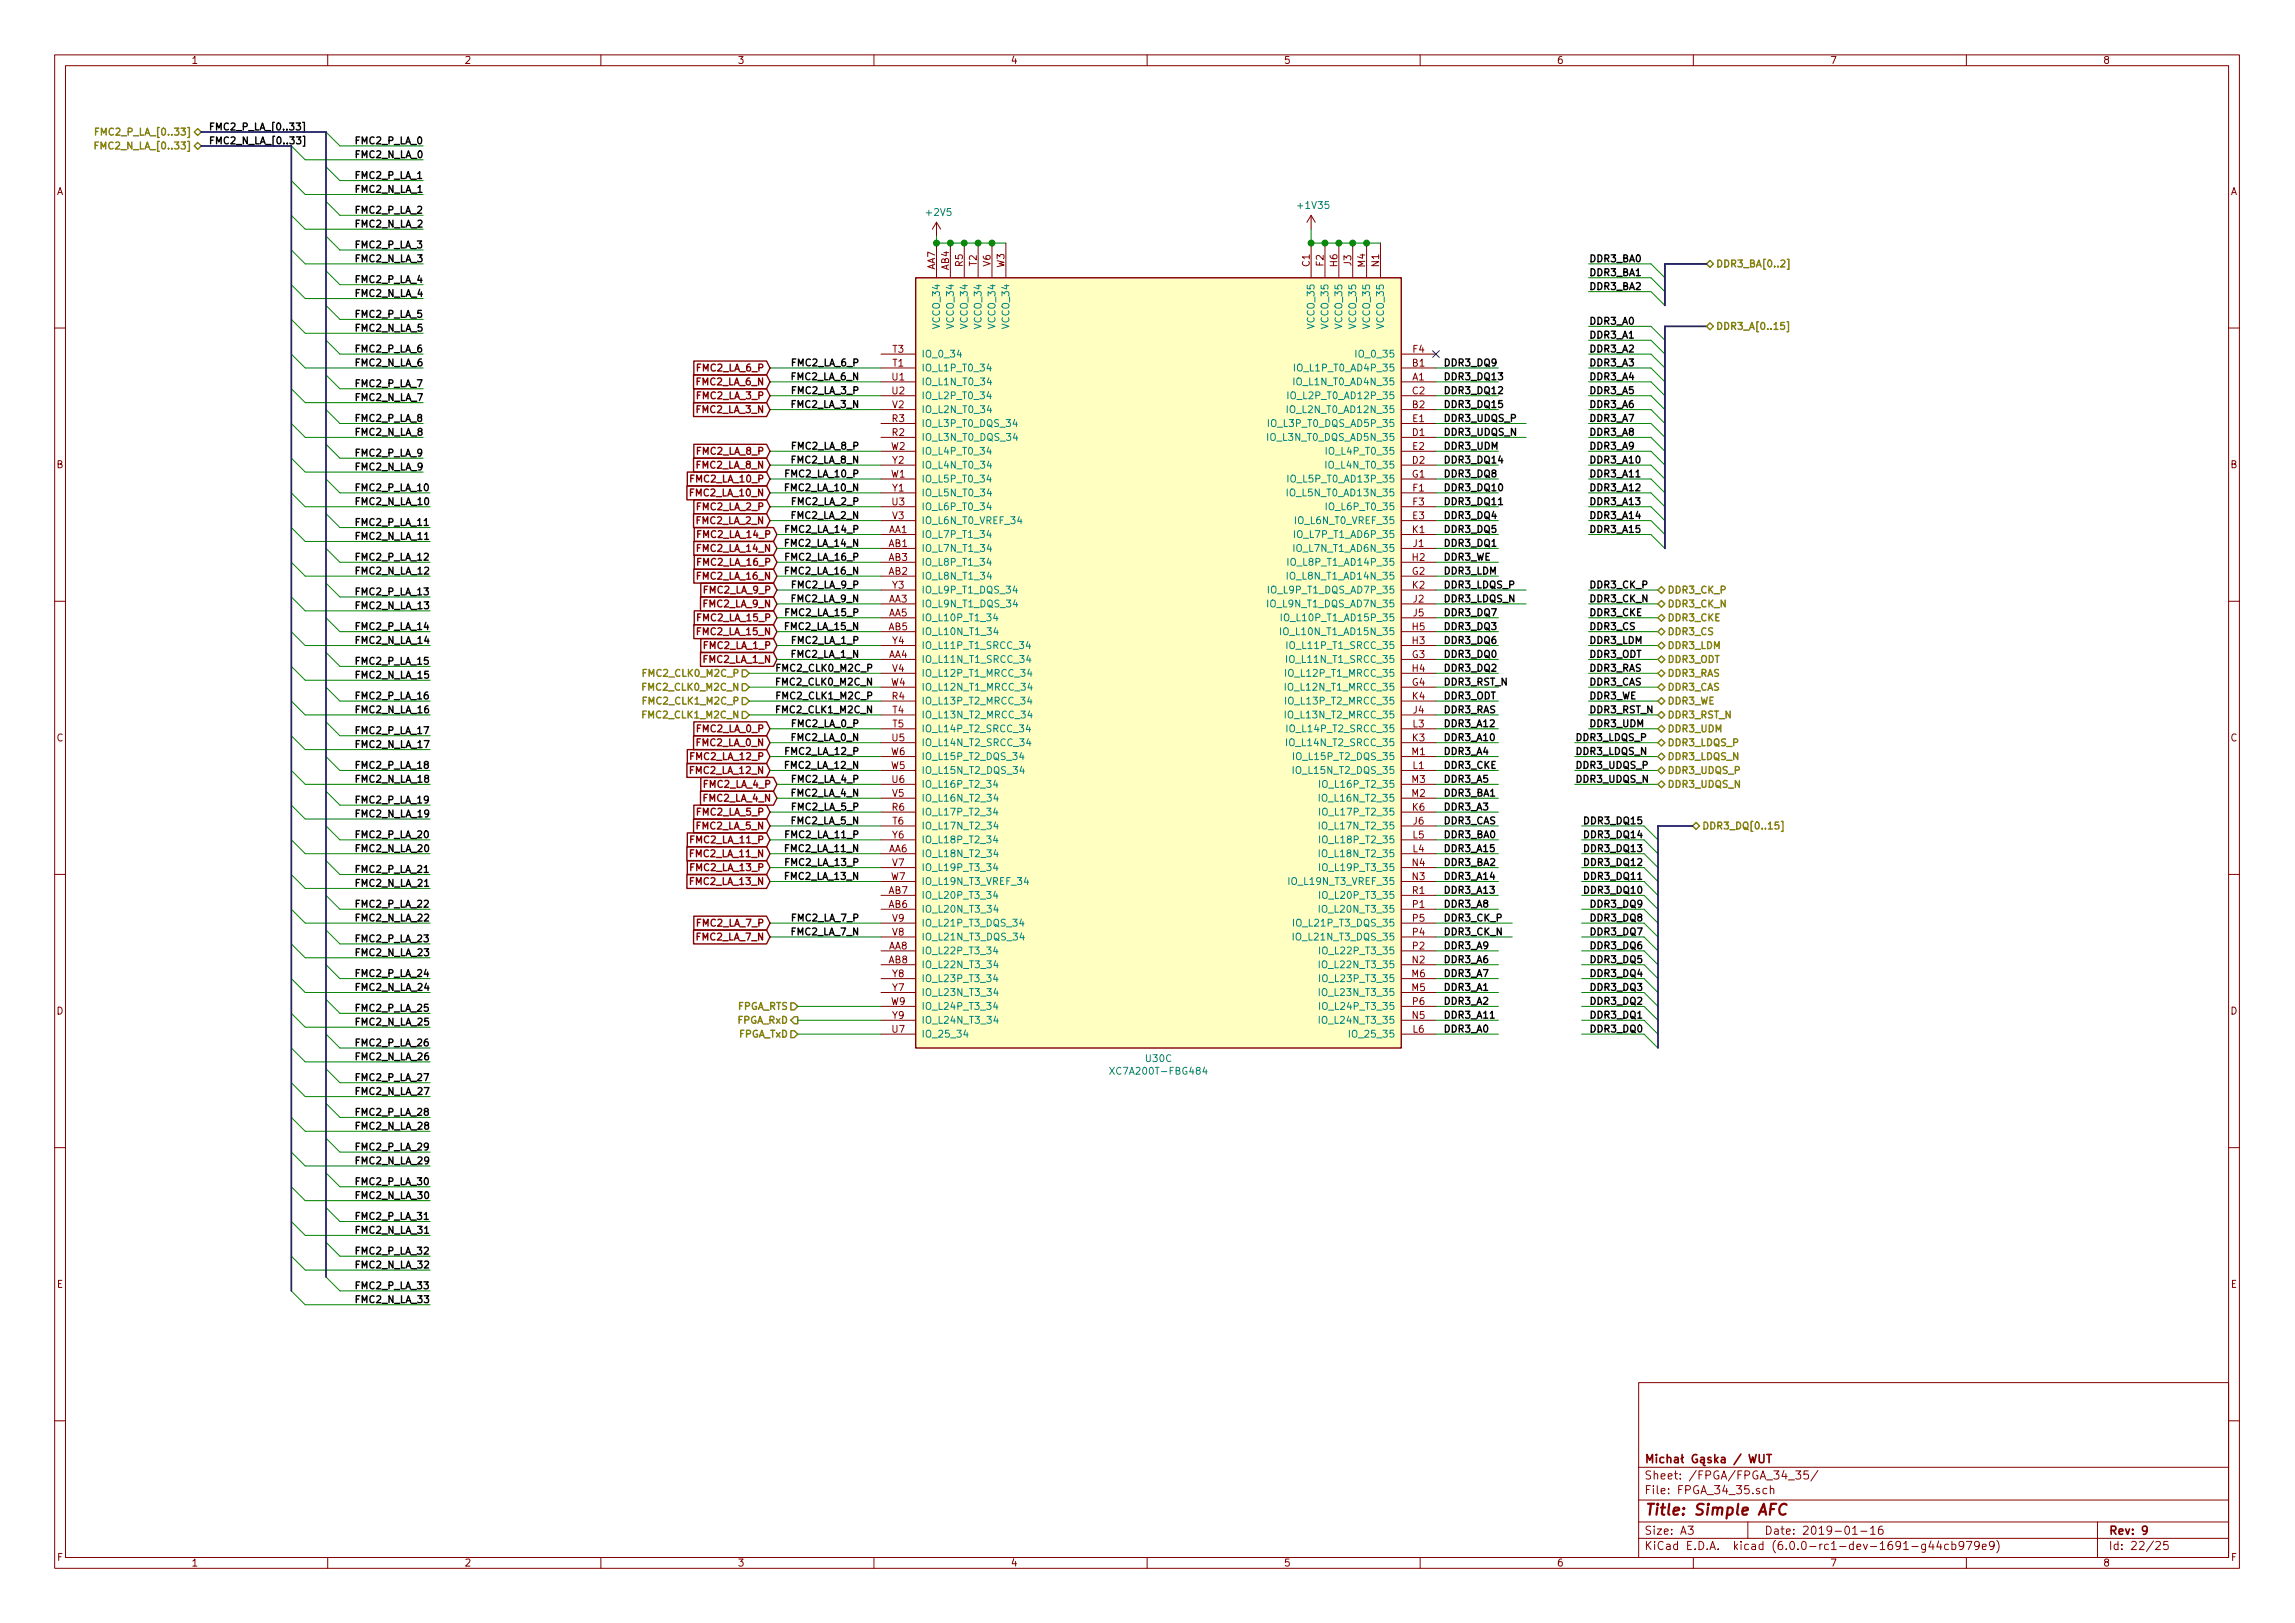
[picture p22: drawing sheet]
<svg xmlns="http://www.w3.org/2000/svg" width="420mm" height="297mm" viewBox="0 0 420 297" stroke-linecap="round" stroke-linejoin="round" font-family="sans-serif">
<defs><g id="words">
<text font-size="2.8" fill="#840000" x="301" y="277.3">Title: Simple AFC</text>
<g font-size="2.1" fill="#840000">
<text x="301" y="267.8">Micha Gska / WUT</text>
<text x="301" y="273.5">File: FPGA_34_35.sch</text>
<text x="301" y="270.8">Sheet: /FPGA/FPGA_34_35/</text>
<text x="301" y="280.9">Size: A3</text>
<text x="323" y="280.9">Date: 2019-01-16</text>
<text x="386" y="280.9">Rev: 9</text>
<text x="301" y="283.7">KiCad E.D.A. kicad (6.0.0-rc1-dev-1691-g44cb979e9)</text>
<text x="386" y="283.7">Id: 22/25</text>
</g>
<g font-size="1.8" fill="#840000">
<text x="35" y="11.7">1</text>
<text x="85" y="11.7">2</text>
<text x="135" y="11.7">3</text>
<text x="185" y="11.7">4</text>
<text x="235" y="11.7">5</text>
<text x="285" y="11.7">6</text>
<text x="335" y="11.7">7</text>
<text x="385" y="11.7">8</text>
<text x="10.4" y="35.7">A</text>
<text x="408.4" y="35.7">A</text>
<text x="171.2" y="49.4" transform="rotate(-90 171.2 49.4)">AA7</text>
<text x="173.7" y="49.4" transform="rotate(-90 173.7 49.4)">AB4</text>
<text x="176.3" y="48.8" transform="rotate(-90 176.3 48.8)">R5</text>
<text x="178.8" y="48.7" transform="rotate(-90 178.8 48.7)">T2</text>
<text x="181.4" y="48.7" transform="rotate(-90 181.4 48.7)">V6</text>
<text x="183.9" y="49" transform="rotate(-90 183.9 49)">W3</text>
<text x="239.8" y="48.8" transform="rotate(-90 239.8 48.8)">C1</text>
<text x="242.3" y="48.7" transform="rotate(-90 242.3 48.7)">F2</text>
<text x="244.9" y="48.8" transform="rotate(-90 244.9 48.8)">H6</text>
<text x="247.4" y="48.6" transform="rotate(-90 247.4 48.6)">J3</text>
<text x="249.9" y="48.9" transform="rotate(-90 249.9 48.9)">M4</text>
<text x="252.5" y="48.8" transform="rotate(-90 252.5 48.8)">N1</text>
<text x="163.4" y="64.6">T3</text>
<text x="258.7" y="64.6">F4</text>
<text x="127.7" y="70.5">FMC2_LA_6_N</text>
<text x="127.8" y="68">FMC2_LA_6_P</text>
<text x="163.3" y="69.6">U1</text>
<text x="163.4" y="67.1">T1</text>
<text x="258.6" y="69.6">A1</text>
<text x="258.6" y="67.1">B1</text>
<text x="127.7" y="75.6">FMC2_LA_3_N</text>
<text x="127.8" y="73.1">FMC2_LA_3_P</text>
<text x="163.3" y="77.3">R3</text>
<text x="163.3" y="72.2">U2</text>
<text x="163.4" y="74.7">V2</text>
<text x="258.6" y="74.7">B2</text>
<text x="258.6" y="72.2">C2</text>
<text x="258.6" y="77.3">E1</text>
<text x="127.8" y="83.2">FMC2_LA_8_P</text>
<text x="163.1" y="82.3">W2</text>
<text x="163.3" y="79.8">R2</text>
<text x="258.6" y="79.8">D1</text>
<text x="258.6" y="82.3">E2</text>
<text x="10.4" y="85.7">B</text>
<text x="126.8" y="88.3">FMC2_LA_10_P</text>
<text x="127.7" y="85.8">FMC2_LA_8_N</text>
<text x="163.1" y="87.4">W1</text>
<text x="163.4" y="90">Y1</text>
<text x="163.4" y="84.9">Y2</text>
<text x="258.5" y="87.4">G1</text>
<text x="258.6" y="84.9">D2</text>
<text x="258.7" y="90">F1</text>
<text x="408.4" y="85.7">B</text>
<text x="126.7" y="90.8">FMC2_LA_10_N</text>
<text x="127.7" y="95.9">FMC2_LA_2_N</text>
<text x="127.8" y="93.4">FMC2_LA_2_P</text>
<text x="163.3" y="92.5">U3</text>
<text x="163.4" y="95">V3</text>
<text x="258.6" y="95">E3</text>
<text x="258.7" y="92.5">F3</text>
<text x="128" y="101">FMC2_LA_14_N</text>
<text x="128.1" y="98.5">FMC2_LA_14_P</text>
<text x="162.7" y="97.6">AA1</text>
<text x="162.7" y="100.1">AB1</text>
<text x="258.6" y="97.6">K1</text>
<text x="258.7" y="100.1">J1</text>
<text x="128" y="106.1">FMC2_LA_16_N</text>
<text x="128.1" y="103.5">FMC2_LA_16_P</text>
<text x="162.7" y="105.2">AB2</text>
<text x="162.7" y="102.7">AB3</text>
<text x="163.4" y="107.7">Y3</text>
<text x="258.5" y="105.2">G2</text>
<text x="258.6" y="102.7">H2</text>
<text x="258.6" y="107.7">K2</text>
<text x="128.1" y="113.7">FMC2_LA_15_P</text>
<text x="129" y="111.2">FMC2_LA_9_N</text>
<text x="129.1" y="108.6">FMC2_LA_9_P</text>
<text x="162.7" y="110.3">AA3</text>
<text x="162.7" y="112.8">AA5</text>
<text x="258.7" y="110.3">J2</text>
<text x="258.7" y="112.8">J5</text>
<text x="128" y="116.2">FMC2_LA_15_N</text>
<text x="129.1" y="118.8">FMC2_LA_1_P</text>
<text x="162.7" y="115.4">AB5</text>
<text x="163.4" y="117.9">Y4</text>
<text x="258.6" y="117.9">H3</text>
<text x="258.6" y="115.4">H5</text>
<text x="129" y="121.3">FMC2_LA_1_N</text>
<text x="162.7" y="120.4">AA4</text>
<text x="163.1" y="125.5">W4</text>
<text x="163.4" y="123">V4</text>
<text x="258.5" y="120.4">G3</text>
<text x="258.5" y="125.5">G4</text>
<text x="258.6" y="123">H4</text>
<text x="163.3" y="128.1">R4</text>
<text x="163.4" y="130.6">T4</text>
<text x="258.6" y="128.1">K4</text>
<text x="258.7" y="130.6">J4</text>
<text x="10.4" y="135.7">C</text>
<text x="127.7" y="136.6">FMC2_LA_0_N</text>
<text x="127.8" y="134">FMC2_LA_0_P</text>
<text x="163.3" y="135.7">U5</text>
<text x="163.4" y="133.1">T5</text>
<text x="258.6" y="135.7">K3</text>
<text x="258.7" y="133.1">L3</text>
<text x="408.4" y="135.7">C</text>
<text x="126.7" y="141.6">FMC2_LA_12_N</text>
<text x="126.8" y="139.1">FMC2_LA_12_P</text>
<text x="163.1" y="140.8">W5</text>
<text x="163.1" y="138.2">W6</text>
<text x="163.3" y="143.3">U6</text>
<text x="258.5" y="138.2">M1</text>
<text x="258.5" y="143.3">M3</text>
<text x="258.7" y="140.8">L1</text>
<text x="127.8" y="149.3">FMC2_LA_5_P</text>
<text x="129" y="146.7">FMC2_LA_4_N</text>
<text x="129.1" y="144.2">FMC2_LA_4_P</text>
<text x="163.3" y="148.4">R6</text>
<text x="163.4" y="145.8">V5</text>
<text x="258.5" y="145.8">M2</text>
<text x="258.6" y="148.4">K6</text>
<text x="126.8" y="154.3">FMC2_LA_11_P</text>
<text x="127.7" y="151.8">FMC2_LA_5_N</text>
<text x="162.7" y="156">AA6</text>
<text x="163.4" y="153.5">Y6</text>
<text x="163.4" y="150.9">T6</text>
<text x="258.7" y="156">L4</text>
<text x="258.7" y="153.5">L5</text>
<text x="258.7" y="150.9">J6</text>
<text x="126.7" y="156.9">FMC2_LA_11_N</text>
<text x="126.7" y="162">FMC2_LA_13_N</text>
<text x="126.8" y="159.4">FMC2_LA_13_P</text>
<text x="163.1" y="161.1">W7</text>
<text x="163.4" y="158.5">V7</text>
<text x="258.6" y="161.1">N3</text>
<text x="258.6" y="158.5">N4</text>
<text x="162.7" y="166.2">AB6</text>
<text x="162.7" y="163.6">AB7</text>
<text x="258.6" y="163.6">R1</text>
<text x="258.6" y="166.2">P1</text>
<text x="127.7" y="172.1">FMC2_LA_7_N</text>
<text x="127.8" y="169.6">FMC2_LA_7_P</text>
<text x="162.7" y="173.8">AA8</text>
<text x="163.4" y="171.2">V8</text>
<text x="163.4" y="168.7">V9</text>
<text x="258.6" y="173.8">P2</text>
<text x="258.6" y="171.2">P4</text>
<text x="258.6" y="168.7">P5</text>
<text x="162.7" y="176.3">AB8</text>
<text x="163.4" y="178.9">Y8</text>
<text x="258.5" y="178.9">M6</text>
<text x="258.6" y="176.3">N2</text>
<text x="10.4" y="185.7">D</text>
<text x="163.1" y="183.9">W9</text>
<text x="163.4" y="181.4">Y7</text>
<text x="258.5" y="181.4">M5</text>
<text x="258.6" y="183.9">P6</text>
<text x="408.4" y="185.7">D</text>
<text x="163.3" y="189">U7</text>
<text x="163.4" y="186.5">Y9</text>
<text x="258.6" y="186.5">N5</text>
<text x="258.7" y="189">L6</text>
<text x="10.4" y="235.7">E</text>
<text x="408.4" y="235.7">E</text>
<text x="10.5" y="285.7">F</text>
<text x="35" y="286.7">1</text>
<text x="85" y="286.7">2</text>
<text x="135" y="286.7">3</text>
<text x="185" y="286.7">4</text>
<text x="235" y="286.7">5</text>
<text x="285" y="286.7">6</text>
<text x="335" y="286.7">7</text>
<text x="385" y="286.7">8</text>
<text x="408.5" y="285.7">F</text>
</g>
<g font-size="1.8">
<text x="38.1" y="23.9">FMC2_P_LA_[0..33]</text>
<text x="38.1" y="26.4">FMC2_N_LA_[0..33]</text>
<text x="64.8" y="28.9">FMC2_N_LA_0</text>
<text x="64.8" y="26.4">FMC2_P_LA_0</text>
<text x="64.8" y="35.3">FMC2_N_LA_1</text>
<text x="64.8" y="32.8">FMC2_P_LA_1</text>
<text x="64.8" y="41.6">FMC2_N_LA_2</text>
<text x="64.8" y="39.1">FMC2_P_LA_2</text>
<text x="64.8" y="48">FMC2_N_LA_3</text>
<text x="64.8" y="45.5">FMC2_P_LA_3</text>
<text x="290.8" y="48">DDR3_BA0</text>
<text x="64.8" y="51.8">FMC2_P_LA_4</text>
<text x="290.8" y="50.5">DDR3_BA1</text>
<text x="290.8" y="53.1">DDR3_BA2</text>
<text x="64.8" y="54.3">FMC2_N_LA_4</text>
<text x="64.8" y="58.2">FMC2_P_LA_5</text>
<text x="290.8" y="59.4">DDR3_A0</text>
<text x="64.8" y="60.7">FMC2_N_LA_5</text>
<text x="64.8" y="64.5">FMC2_P_LA_6</text>
<text x="290.8" y="62">DDR3_A1</text>
<text x="290.8" y="64.5">DDR3_A2</text>
<text x="64.8" y="67">FMC2_N_LA_6</text>
<text x="64.8" y="70.9">FMC2_P_LA_7</text>
<text x="145.1" y="69.6">FMC2_LA_6_N</text>
<text x="145.2" y="67">FMC2_LA_6_P</text>
<text x="264.2" y="67">DDR3_DQ9</text>
<text x="264.2" y="69.6">DDR3_DQ13</text>
<text x="290.8" y="67">DDR3_A3</text>
<text x="290.8" y="69.6">DDR3_A4</text>
<text x="64.8" y="73.4">FMC2_N_LA_7</text>
<text x="64.8" y="77.2">FMC2_P_LA_8</text>
<text x="145.1" y="74.7">FMC2_LA_3_N</text>
<text x="145.2" y="72.1">FMC2_LA_3_P</text>
<text x="264.2" y="77.2">DDR3_UDQS_P</text>
<text x="264.2" y="72.1">DDR3_DQ12</text>
<text x="264.2" y="74.7">DDR3_DQ15</text>
<text x="290.8" y="72.1">DDR3_A5</text>
<text x="290.8" y="74.7">DDR3_A6</text>
<text x="290.8" y="77.2">DDR3_A7</text>
<text x="64.8" y="79.7">FMC2_N_LA_8</text>
<text x="64.8" y="83.6">FMC2_P_LA_9</text>
<text x="145.2" y="82.3">FMC2_LA_8_P</text>
<text x="264.2" y="79.7">DDR3_UDQS_N</text>
<text x="264.2" y="82.3">DDR3_UDM</text>
<text x="290.8" y="79.7">DDR3_A8</text>
<text x="290.8" y="82.3">DDR3_A9</text>
<text x="64.8" y="86.1">FMC2_N_LA_9</text>
<text x="64.8" y="89.9">FMC2_P_LA_10</text>
<text x="144.1" y="89.9">FMC2_LA_10_N</text>
<text x="144.2" y="87.4">FMC2_LA_10_P</text>
<text x="145.1" y="84.8">FMC2_LA_8_N</text>
<text x="264.2" y="87.4">DDR3_DQ8</text>
<text x="264.2" y="89.9">DDR3_DQ10</text>
<text x="264.2" y="84.8">DDR3_DQ14</text>
<text x="290.8" y="84.8">DDR3_A10</text>
<text x="290.8" y="87.4">DDR3_A11</text>
<text x="290.8" y="89.9">DDR3_A12</text>
<text x="64.8" y="92.4">FMC2_N_LA_10</text>
<text x="145.1" y="95">FMC2_LA_2_N</text>
<text x="145.2" y="92.4">FMC2_LA_2_P</text>
<text x="264.2" y="95">DDR3_DQ4</text>
<text x="264.2" y="92.4">DDR3_DQ11</text>
<text x="290.8" y="92.4">DDR3_A13</text>
<text x="290.8" y="95">DDR3_A14</text>
<text x="64.8" y="98.8">FMC2_N_LA_11</text>
<text x="64.8" y="96.3">FMC2_P_LA_11</text>
<text x="144.1" y="100.1">FMC2_LA_14_N</text>
<text x="144.2" y="97.5">FMC2_LA_14_P</text>
<text x="264.2" y="100.1">DDR3_DQ1</text>
<text x="264.2" y="97.5">DDR3_DQ5</text>
<text x="290.8" y="97.5">DDR3_A15</text>
<text x="64.8" y="105.1">FMC2_N_LA_12</text>
<text x="64.8" y="102.6">FMC2_P_LA_12</text>
<text x="144.1" y="105.1">FMC2_LA_16_N</text>
<text x="144.2" y="102.6">FMC2_LA_16_P</text>
<text x="145.2" y="107.7">FMC2_LA_9_P</text>
<text x="264.2" y="102.6">DDR3_WE</text>
<text x="264.2" y="107.7">DDR3_LDQS_P</text>
<text x="264.2" y="105.1">DDR3_LDM</text>
<text x="290.8" y="107.7">DDR3_CK_P</text>
<text x="64.8" y="111.5">FMC2_N_LA_13</text>
<text x="64.8" y="109">FMC2_P_LA_13</text>
<text x="144.2" y="112.8">FMC2_LA_15_P</text>
<text x="145.1" y="110.2">FMC2_LA_9_N</text>
<text x="264.2" y="110.2">DDR3_LDQS_N</text>
<text x="264.2" y="112.8">DDR3_DQ7</text>
<text x="290.8" y="110.2">DDR3_CK_N</text>
<text x="290.8" y="112.8">DDR3_CKE</text>
<text x="64.8" y="117.8">FMC2_N_LA_14</text>
<text x="64.8" y="115.3">FMC2_P_LA_14</text>
<text x="144.1" y="115.3">FMC2_LA_15_N</text>
<text x="145.2" y="117.8">FMC2_LA_1_P</text>
<text x="264.2" y="115.3">DDR3_DQ3</text>
<text x="264.2" y="117.8">DDR3_DQ6</text>
<text x="290.8" y="115.3">DDR3_CS</text>
<text x="290.8" y="117.8">DDR3_LDM</text>
<text x="64.8" y="124.2">FMC2_N_LA_15</text>
<text x="64.8" y="121.7">FMC2_P_LA_15</text>
<text x="142.6" y="125.5">FMC2_CLK0_M2C_N</text>
<text x="142.7" y="122.9">FMC2_CLK0_M2C_P</text>
<text x="145.1" y="120.4">FMC2_LA_1_N</text>
<text x="264.2" y="125.5">DDR3_RST_N</text>
<text x="264.2" y="120.4">DDR3_DQ0</text>
<text x="264.2" y="122.9">DDR3_DQ2</text>
<text x="290.8" y="120.4">DDR3_ODT</text>
<text x="290.8" y="122.9">DDR3_RAS</text>
<text x="290.8" y="125.5">DDR3_CAS</text>
<text x="64.8" y="130.5">FMC2_N_LA_16</text>
<text x="64.8" y="128">FMC2_P_LA_16</text>
<text x="142.6" y="130.5">FMC2_CLK1_M2C_N</text>
<text x="142.7" y="128">FMC2_CLK1_M2C_P</text>
<text x="264.2" y="130.5">DDR3_RAS</text>
<text x="264.2" y="128">DDR3_ODT</text>
<text x="290.8" y="128">DDR3_WE</text>
<text x="290.8" y="130.5">DDR3_RST_N</text>
<text x="64.8" y="134.4">FMC2_P_LA_17</text>
<text x="64.8" y="136.9">FMC2_N_LA_17</text>
<text x="145.1" y="135.6">FMC2_LA_0_N</text>
<text x="145.2" y="133.1">FMC2_LA_0_P</text>
<text x="264.2" y="135.6">DDR3_A10</text>
<text x="264.2" y="133.1">DDR3_A12</text>
<text x="288.3" y="135.6">DDR3_LDQS_P</text>
<text x="290.8" y="133.1">DDR3_UDM</text>
<text x="64.8" y="140.7">FMC2_P_LA_18</text>
<text x="64.8" y="143.2">FMC2_N_LA_18</text>
<text x="144.1" y="140.7">FMC2_LA_12_N</text>
<text x="144.2" y="138.2">FMC2_LA_12_P</text>
<text x="145.2" y="143.2">FMC2_LA_4_P</text>
<text x="264.2" y="138.2">DDR3_A4</text>
<text x="264.2" y="143.2">DDR3_A5</text>
<text x="264.2" y="140.7">DDR3_CKE</text>
<text x="288.3" y="140.7">DDR3_UDQS_P</text>
<text x="288.3" y="143.2">DDR3_UDQS_N</text>
<text x="288.3" y="138.2">DDR3_LDQS_N</text>
<text x="64.8" y="147.1">FMC2_P_LA_19</text>
<text x="64.8" y="149.6">FMC2_N_LA_19</text>
<text x="145.1" y="145.8">FMC2_LA_4_N</text>
<text x="145.2" y="148.3">FMC2_LA_5_P</text>
<text x="264.2" y="148.3">DDR3_A3</text>
<text x="264.2" y="145.8">DDR3_BA1</text>
<text x="64.8" y="153.4">FMC2_P_LA_20</text>
<text x="64.8" y="155.9">FMC2_N_LA_20</text>
<text x="144.1" y="155.9">FMC2_LA_11_N</text>
<text x="144.2" y="153.4">FMC2_LA_11_P</text>
<text x="145.1" y="150.9">FMC2_LA_5_N</text>
<text x="264.2" y="153.4">DDR3_BA0</text>
<text x="264.2" y="150.9">DDR3_CAS</text>
<text x="264.2" y="155.9">DDR3_A15</text>
<text x="290.6" y="155.9">DDR3_DQ13</text>
<text x="290.6" y="153.4">DDR3_DQ14</text>
<text x="290.6" y="150.9">DDR3_DQ15</text>
<text x="64.8" y="159.8">FMC2_P_LA_21</text>
<text x="144.1" y="161">FMC2_LA_13_N</text>
<text x="144.2" y="158.5">FMC2_LA_13_P</text>
<text x="264.2" y="161">DDR3_A14</text>
<text x="264.2" y="158.5">DDR3_BA2</text>
<text x="290.6" y="161">DDR3_DQ11</text>
<text x="290.6" y="158.5">DDR3_DQ12</text>
<text x="64.8" y="166.1">FMC2_P_LA_22</text>
<text x="64.8" y="162.3">FMC2_N_LA_21</text>
<text x="264.2" y="166.1">DDR3_A8</text>
<text x="264.2" y="163.6">DDR3_A13</text>
<text x="290.6" y="163.6">DDR3_DQ10</text>
<text x="291.6" y="166.1">DDR3_DQ9</text>
<text x="64.8" y="172.5">FMC2_P_LA_23</text>
<text x="64.8" y="168.6">FMC2_N_LA_22</text>
<text x="145.1" y="171.2">FMC2_LA_7_N</text>
<text x="145.2" y="168.6">FMC2_LA_7_P</text>
<text x="264.2" y="168.6">DDR3_CK_P</text>
<text x="264.2" y="171.2">DDR3_CK_N</text>
<text x="264.2" y="173.7">DDR3_A9</text>
<text x="291.6" y="173.7">DDR3_DQ6</text>
<text x="291.6" y="171.2">DDR3_DQ7</text>
<text x="291.6" y="168.6">DDR3_DQ8</text>
<text x="64.8" y="178.8">FMC2_P_LA_24</text>
<text x="64.8" y="175">FMC2_N_LA_23</text>
<text x="264.2" y="176.3">DDR3_A6</text>
<text x="264.2" y="178.8">DDR3_A7</text>
<text x="291.6" y="178.8">DDR3_DQ4</text>
<text x="291.6" y="176.3">DDR3_DQ5</text>
<text x="64.8" y="185.2">FMC2_P_LA_25</text>
<text x="64.8" y="181.3">FMC2_N_LA_24</text>
<text x="264.2" y="181.3">DDR3_A1</text>
<text x="264.2" y="183.9">DDR3_A2</text>
<text x="291.6" y="183.9">DDR3_DQ2</text>
<text x="291.6" y="181.3">DDR3_DQ3</text>
<text x="64.8" y="191.5">FMC2_P_LA_26</text>
<text x="64.8" y="187.7">FMC2_N_LA_25</text>
<text x="264.2" y="189">DDR3_A0</text>
<text x="264.2" y="186.4">DDR3_A11</text>
<text x="291.6" y="189">DDR3_DQ0</text>
<text x="291.6" y="186.4">DDR3_DQ1</text>
<text x="64.8" y="197.9">FMC2_P_LA_27</text>
<text x="64.8" y="194">FMC2_N_LA_26</text>
<text x="64.8" y="200.4">FMC2_N_LA_27</text>
<text x="64.8" y="204.2">FMC2_P_LA_28</text>
<text x="64.8" y="206.7">FMC2_N_LA_28</text>
<text x="64.8" y="210.6">FMC2_P_LA_29</text>
<text x="64.8" y="213.1">FMC2_N_LA_29</text>
<text x="64.8" y="216.9">FMC2_P_LA_30</text>
<text x="64.8" y="219.4">FMC2_N_LA_30</text>
<text x="64.8" y="223.3">FMC2_P_LA_31</text>
<text x="64.8" y="225.8">FMC2_N_LA_31</text>
<text x="64.8" y="229.6">FMC2_P_LA_32</text>
<text x="64.8" y="232.1">FMC2_N_LA_32</text>
<text x="64.8" y="236">FMC2_P_LA_33</text>
<text x="64.8" y="238.5">FMC2_N_LA_33</text>
</g>
<g font-size="1.8" fill="#848400">
<text x="18.7" y="27.3">FMC2_N_LA_[0..33]</text>
<text x="18.8" y="24.8">FMC2_P_LA_[0..33]</text>
<text x="314" y="48.9">DDR3_BA[0..2]</text>
<text x="314" y="60.4">DDR3_A[0..15]</text>
<text x="305.2" y="108.6">DDR3_CK_P</text>
<text x="305.2" y="111.2">DDR3_CK_N</text>
<text x="305.2" y="113.7">DDR3_CKE</text>
<text x="305.2" y="116.2">DDR3_CS</text>
<text x="305.2" y="118.8">DDR3_LDM</text>
<text x="118.2" y="123.9">FMC2_CLK0_M2C_P</text>
<text x="305.2" y="121.3">DDR3_ODT</text>
<text x="305.2" y="123.9">DDR3_RAS</text>
<text x="118.1" y="131.5">FMC2_CLK1_M2C_N</text>
<text x="118.1" y="126.4">FMC2_CLK0_M2C_N</text>
<text x="118.2" y="128.9">FMC2_CLK1_M2C_P</text>
<text x="305.2" y="126.4">DDR3_CAS</text>
<text x="305.2" y="128.9">DDR3_WE</text>
<text x="305.2" y="131.5">DDR3_RST_N</text>
<text x="305.2" y="134">DDR3_UDM</text>
<text x="305.2" y="136.6">DDR3_LDQS_P</text>
<text x="305.2" y="139.1">DDR3_LDQS_N</text>
<text x="305.2" y="141.6">DDR3_UDQS_P</text>
<text x="305.2" y="144.2">DDR3_UDQS_N</text>
<text x="311.5" y="151.8">DDR3_DQ[0..15]</text>
<text x="135" y="184.8">FPGA_RTS</text>
<text x="135" y="187.4">FPGA_RxD</text>
<text x="135.2" y="189.9">FPGA_TxD</text>
</g>
<g font-size="1.8" fill="#008484">
<text x="169.7" y="39.5">+2V5</text>
<text x="237.8" y="38.2">+1V35</text>
<text x="172.1" y="59.9" transform="rotate(-90 172.1 59.9)">VCCO_34</text>
<text x="174.6" y="59.9" transform="rotate(-90 174.6 59.9)">VCCO_34</text>
<text x="177.2" y="59.9" transform="rotate(-90 177.2 59.9)">VCCO_34</text>
<text x="179.7" y="59.9" transform="rotate(-90 179.7 59.9)">VCCO_34</text>
<text x="182.2" y="59.9" transform="rotate(-90 182.2 59.9)">VCCO_34</text>
<text x="184.8" y="59.9" transform="rotate(-90 184.8 59.9)">VCCO_34</text>
<text x="240.7" y="59.9" transform="rotate(-90 240.7 59.9)">VCCO_35</text>
<text x="243.2" y="59.9" transform="rotate(-90 243.2 59.9)">VCCO_35</text>
<text x="245.7" y="59.9" transform="rotate(-90 245.7 59.9)">VCCO_35</text>
<text x="248.3" y="59.9" transform="rotate(-90 248.3 59.9)">VCCO_35</text>
<text x="250.8" y="59.9" transform="rotate(-90 250.8 59.9)">VCCO_35</text>
<text x="253.4" y="59.9" transform="rotate(-90 253.4 59.9)">VCCO_35</text>
<text x="168.7" y="65.4">IO_0_34</text>
<text x="248.7" y="65.4">IO_0_35</text>
<text x="168.7" y="68">IO_L1P_T0_34</text>
<text x="168.7" y="70.5">IO_L1N_T0_34</text>
<text x="237.5" y="70.5">IO_L1N_T0_AD4N_35</text>
<text x="237.7" y="68">IO_L1P_T0_AD4P_35</text>
<text x="168.7" y="73.1">IO_L2P_T0_34</text>
<text x="168.7" y="75.6">IO_L2N_T0_34</text>
<text x="236.6" y="75.6">IO_L2N_T0_AD12N_35</text>
<text x="236.8" y="73.1">IO_L2P_T0_AD12P_35</text>
<text x="168.7" y="80.7">IO_L3N_T0_DQS_34</text>
<text x="168.7" y="78.1">IO_L3P_T0_DQS_34</text>
<text x="168.7" y="83.2">IO_L4P_T0_34</text>
<text x="232.7" y="80.7">IO_L3N_T0_DQS_AD5N_35</text>
<text x="232.9" y="78.1">IO_L3P_T0_DQS_AD5P_35</text>
<text x="243.4" y="83.2">IO_L4P_T0_35</text>
<text x="168.7" y="88.3">IO_L5P_T0_34</text>
<text x="168.7" y="85.8">IO_L4N_T0_34</text>
<text x="236.8" y="88.3">IO_L5P_T0_AD13P_35</text>
<text x="243.3" y="85.8">IO_L4N_T0_35</text>
<text x="168.7" y="93.4">IO_L6P_T0_34</text>
<text x="168.7" y="95.9">IO_L6N_T0_VREF_34</text>
<text x="168.7" y="90.8">IO_L5N_T0_34</text>
<text x="236.6" y="90.8">IO_L5N_T0_AD13N_35</text>
<text x="237.6" y="95.9">IO_L6N_T0_VREF_35</text>
<text x="243.4" y="93.4">IO_L6P_T0_35</text>
<text x="168.7" y="98.5">IO_L7P_T1_34</text>
<text x="168.7" y="101">IO_L7N_T1_34</text>
<text x="237.5" y="101">IO_L7N_T1_AD6N_35</text>
<text x="237.7" y="98.5">IO_L7P_T1_AD6P_35</text>
<text x="168.7" y="106.1">IO_L8N_T1_34</text>
<text x="168.7" y="103.5">IO_L8P_T1_34</text>
<text x="236.6" y="106.1">IO_L8N_T1_AD14N_35</text>
<text x="236.8" y="103.5">IO_L8P_T1_AD14P_35</text>
<text x="168.7" y="111.2">IO_L9N_T1_DQS_34</text>
<text x="168.7" y="113.7">IO_L10P_T1_34</text>
<text x="168.7" y="108.6">IO_L9P_T1_DQS_34</text>
<text x="232.7" y="111.2">IO_L9N_T1_DQS_AD7N_35</text>
<text x="232.9" y="108.6">IO_L9P_T1_DQS_AD7P_35</text>
<text x="235.8" y="113.7">IO_L10P_T1_AD15P_35</text>
<text x="168.7" y="116.2">IO_L10N_T1_34</text>
<text x="168.7" y="118.8">IO_L11P_T1_SRCC_34</text>
<text x="235.6" y="116.2">IO_L10N_T1_AD15N_35</text>
<text x="236.4" y="118.8">IO_L11P_T1_SRCC_35</text>
<text x="168.7" y="121.3">IO_L11N_T1_SRCC_34</text>
<text x="168.7" y="123.9">IO_L12P_T1_MRCC_34</text>
<text x="236.2" y="123.9">IO_L12P_T1_MRCC_35</text>
<text x="236.3" y="121.3">IO_L11N_T1_SRCC_35</text>
<text x="168.7" y="128.9">IO_L13P_T2_MRCC_34</text>
<text x="168.7" y="131.5">IO_L13N_T2_MRCC_34</text>
<text x="168.7" y="126.4">IO_L12N_T1_MRCC_34</text>
<text x="236.1" y="126.4">IO_L12N_T1_MRCC_35</text>
<text x="236.1" y="131.5">IO_L13N_T2_MRCC_35</text>
<text x="236.2" y="128.9">IO_L13P_T2_MRCC_35</text>
<text x="168.7" y="134">IO_L14P_T2_SRCC_34</text>
<text x="168.7" y="136.6">IO_L14N_T2_SRCC_34</text>
<text x="236.3" y="136.6">IO_L14N_T2_SRCC_35</text>
<text x="236.4" y="134">IO_L14P_T2_SRCC_35</text>
<text x="168.7" y="141.6">IO_L15N_T2_DQS_34</text>
<text x="168.7" y="139.1">IO_L15P_T2_DQS_34</text>
<text x="237.5" y="141.6">IO_L15N_T2_DQS_35</text>
<text x="237.6" y="139.1">IO_L15P_T2_DQS_35</text>
<text x="168.7" y="149.3">IO_L17P_T2_34</text>
<text x="168.7" y="144.2">IO_L16P_T2_34</text>
<text x="168.7" y="146.7">IO_L16N_T2_34</text>
<text x="242.3" y="146.7">IO_L16N_T2_35</text>
<text x="242.4" y="149.3">IO_L17P_T2_35</text>
<text x="242.4" y="144.2">IO_L16P_T2_35</text>
<text x="168.7" y="151.8">IO_L17N_T2_34</text>
<text x="168.7" y="154.3">IO_L18P_T2_34</text>
<text x="242.3" y="151.8">IO_L17N_T2_35</text>
<text x="242.4" y="154.3">IO_L18P_T2_35</text>
<text x="168.7" y="156.9">IO_L18N_T2_34</text>
<text x="168.7" y="159.4">IO_L19P_T3_34</text>
<text x="168.7" y="162">IO_L19N_T3_VREF_34</text>
<text x="236.7" y="162">IO_L19N_T3_VREF_35</text>
<text x="242.3" y="156.9">IO_L18N_T2_35</text>
<text x="242.4" y="159.4">IO_L19P_T3_35</text>
<text x="168.7" y="167">IO_L20N_T3_34</text>
<text x="168.7" y="164.5">IO_L20P_T3_34</text>
<text x="242.3" y="167">IO_L20N_T3_35</text>
<text x="242.4" y="164.5">IO_L20P_T3_35</text>
<text x="168.7" y="172.1">IO_L21N_T3_DQS_34</text>
<text x="168.7" y="169.6">IO_L21P_T3_DQS_34</text>
<text x="237.5" y="172.1">IO_L21N_T3_DQS_35</text>
<text x="237.6" y="169.6">IO_L21P_T3_DQS_35</text>
<text x="168.7" y="174.7">IO_L22P_T3_34</text>
<text x="168.7" y="177.2">IO_L22N_T3_34</text>
<text x="168.7" y="179.7">IO_L23P_T3_34</text>
<text x="242.3" y="177.2">IO_L22N_T3_35</text>
<text x="242.4" y="179.7">IO_L23P_T3_35</text>
<text x="242.4" y="174.7">IO_L22P_T3_35</text>
<text x="168.7" y="184.8">IO_L24P_T3_34</text>
<text x="168.7" y="182.3">IO_L23N_T3_34</text>
<text x="242.3" y="182.3">IO_L23N_T3_35</text>
<text x="242.4" y="184.8">IO_L24P_T3_35</text>
<text x="168.7" y="189.9">IO_25_34</text>
<text x="168.7" y="187.4">IO_L24N_T3_34</text>
<text x="242.3" y="187.4">IO_L24N_T3_35</text>
<text x="247.8" y="189.9">IO_25_35</text>
<text x="204.1" y="196.7">XC7A200T-FBG484</text>
<text x="209.8" y="194.4">U30C</text>
</g>
</g></defs>
<g fill="none" stroke="#840000" stroke-width=".18">
<path d="M10 10h400v277h-400zM12 12h396v273.1h-396zM60 10v2M110 10v2M160 10v2M210 10v2M260 10v2M310 10v2M360 10v2M240 39.4v2.5M240 39.4l-.7 1.3M240 39.4l.8 1.3"/>
<path d="M171.4 40.7v2.5M171.4 44.5v6.3M171.4 40.7l-.7 1.2M171.4 40.7l.8 1.2M174 44.5v6.3M176.5 44.5v6.3M179.1 44.5v6.3M181.6 44.5v6.3M184.1 44.5v6.3M240 44.5v6.3M242.6 44.5v6.3M245.1 44.5v6.3"/>
<path d="M247.6 44.5v6.3M250.2 44.5v6.3M252.7 44.5v6.3M10 60h2M161.3 69.9h6.3M161.3 67.3h6.3M161.3 75h6.3M161.3 72.4h6.3M161.3 77.5h6.3M161.3 64.8h6.3M256.5 69.9h6.4M256.5 67.3h6.4"/>
<path d="M256.5 75h6.4M256.5 72.4h6.4M256.5 77.5h6.4M256.5 64.8h6.4M408 60h2M161.3 97.8h6.3M161.3 80h6.3M161.3 85.1h6.3M161.3 82.6h6.3M161.3 95.3h6.3M161.3 90.2h6.3M161.3 92.7h6.3"/>
<path d="M161.3 87.7h6.3M256.5 97.8h6.4M256.5 80h6.4M256.5 85.1h6.4M256.5 82.6h6.4M256.5 95.3h6.4M256.5 90.2h6.4M256.5 92.7h6.4M256.5 87.7h6.4M10 110h2M161.3 110.5h6.3M161.3 113.1h6.3"/>
<path d="M161.3 100.4h6.3M161.3 105.4h6.3M161.3 102.9h6.3M161.3 115.6h6.3M161.3 118.1h6.3M161.3 108h6.3M256.5 110.5h6.4M256.5 113.1h6.4M256.5 100.4h6.4M256.5 105.4h6.4M256.5 102.9h6.4M256.5 115.6h6.4"/>
<path d="M256.5 118.1h6.4M256.5 108h6.4M408 110h2M161.3 120.7h6.3M161.3 125.8h6.3M161.3 123.2h6.3M161.3 130.8h6.3M161.3 135.9h6.3M161.3 128.3h6.3M161.3 133.4h6.3M161.3 138.5h6.3M256.5 120.7h6.4"/>
<path d="M256.5 125.8h6.4M256.5 123.2h6.4M256.5 130.8h6.4M256.5 135.9h6.4M256.5 128.3h6.4M256.5 133.4h6.4M256.5 138.5h6.4M161.3 156.2h6.3M161.3 151.2h6.3M161.3 148.6h6.3M161.3 141h6.3M161.3 153.7h6.3"/>
<path d="M161.3 146.1h6.3M161.3 143.5h6.3M161.3 158.8h6.3M256.5 156.2h6.4M256.5 151.2h6.4M256.5 148.6h6.4M256.5 141h6.4M256.5 153.7h6.4M256.5 146.1h6.4M256.5 143.5h6.4M256.5 158.8h6.4M10 160h2"/>
<path d="M161.3 174h6.3M161.3 166.4h6.3M161.3 163.9h6.3M161.3 176.6h6.3M161.3 179.1h6.3M161.3 161.3h6.3M161.3 171.5h6.3M161.3 168.9h6.3M256.5 174h6.4M256.5 166.4h6.4M256.5 163.9h6.4M256.5 176.6h6.4"/>
<path d="M256.5 179.1h6.4M256.5 161.3h6.4M256.5 171.5h6.4M256.5 168.9h6.4M408 160h2M161.3 189.3h6.3M161.3 181.6h6.3M161.3 186.7h6.3M161.3 184.2h6.3M256.5 189.3h6.4M256.5 181.6h6.4M256.5 186.7h6.4"/>
<path d="M256.5 184.2h6.4M10 210h2M408 210h2M300 253h108v32.1h-108zM10 260h2M300 278.5h108M300 274.5h108M300 268.5h108M309 279.3h1l-.5 .6 .4 .1v.7l-.2 .1-.7-.1M320 278.5v3M323.5 272.5l-.5-.1-.2 .3v.6l.2 .1 .5-.1M324.1 272.5l.2-.1 .4 .1v.9"/>
<path d="M324.1 271.9v1.5M327.4 270.9h1.1M328.8 269.2h.9l-.5 .6 .4 .1v.7l-.2 .1-.6-.1M331 269.2h-.7v.7l.2-.1h.5l.1 .3-.1 .5-.2 .1-.5-.1M332.8 269.1l-1.3 2M342.5 279.7l.4-.4v1.5M344.6 279.3a.59 .59 0 0 0-.7 .6l.1 .8 .2 .1 .5-.1 .1-.5-.2-.3h-.4l-.3 .3M384 278.5v6.6M408 260h2M60 285.1v1.9M110 285.1v1.9M160 285.1v1.9"/>
<path d="M210 285.1v1.9M260 285.1v1.9M300 281.5h108M310 285.1v1.9M339.2 280.8h.8M340.7 280.2h1.1M342.5 280.8h.8M352.5 282.6v1.2l-.3 .3-.3-.1M352.5 282.7l-.4-.1-.3 .3 .1 .6 .2 .1 .4-.1M353.5 282l-.4 1.1h1M353.9 282.6v1M354.9 282l-.3 1.1h.9"/>
<path d="M355.3 282.6v1M356.7 282.7l-.4-.1-.3 .3 .1 .6h.6M357.4 282.7l.4-.1 .3 .3-.1 .6-.2 .1-.4-.1M357.4 282.1v1.5M359.5 282.7l-.3 .3h-.4l-.2-.3 .2-.5 .4-.1 .2 .2a1.13 1.13 0 0 1-.2 1.2l-.4 .1M360 282.1h1l-.7 1.5M360 285.1v1.9M362.4 282.7l-.3 .3h-.3l-.3-.3v-.3l.1-.2 .5-.1 .2 .2a1.19 1.19 0 0 1-.2 1.2l-.5 .1M362.9 283.1l.7-.1v-.3l-.5-.1-.2 .2 .1 .7h.6M365.1 282.7l-.3 .3h-.3l-.3-.3v-.3l.2-.2 .4-.1 .2 .2a1.13 1.13 0 0 1-.2 1.2l-.4 .1M365.6 281.9a1.71 1.71 0 0 1 0 2.3M394.7 282.3l.5-.2 .3 .4-.9 1.1h.9"/>
<path d="M396.9 282.1h-.7l-.1 .7 .2-.1h.5l.2 .3-.1 .5-.2 .1-.6-.1"/>
</g>
<path d="M320.2 266.2l.4 1.5 .3-1.1 .3 1.1 .3-1.5M322.1 266.2v1.2l.3 .3h.3l.2-.3v-1.2M323.4 266.2h.9M323.9 266.2v1.5M393.1 279.9l-.3 .3h-.3l-.3-.3v-.3l.2-.2 .4-.1 .2 .2a1.19 1.19 0 0 1-.2 1.2l-.4 .1" fill="none" stroke="#840000" stroke-width=".3"/>
<path d="M327.1 275.4a.87 .87 0 0 0-1 0 .87 .87 0 0 0-.4 1 .7 .7 0 0 0 .4 .8 .7 .7 0 0 0 .8-.2" fill="none" stroke="#840000" stroke-width=".41"/>
<path d="M167.6 50.8h88.9v141h-88.9z" fill="#ffffc2" stroke="#ffffc2" stroke-width=".18"/>
<g fill="none" stroke="#840000" stroke-width=".25">
<path d="M167.6 50.8h88.9v141h-88.9zM127 73.7h13.3l.7 1.3-.7 1.2h-13.3zM127 68.6h13.3l.7 1.3-.7 1.3h-13.3zM127 71.2h13.3l.7 1.2-.7 1.3h-13.3zM127 66.1h13.3l.7 1.2-.7 1.3h-13.3zM125.8 88.9h14.5l.7 1.3-.7 1.3h-14.5zM125.8 86.4h14.5l.7 1.3-.7 1.2h-14.5zM127 94h13.3l.7 1.3-.7 1.3h-13.3zM127 83.9h13.3l.7 1.2-.7 1.3h-13.3zM127 91.5h13.3l.7 1.2-.7 1.3h-13.3zM127 81.3h13.3l.7 1.3-.7 1.3h-13.3zM127 99.1h14.6l.6 1.3-.6 1.2h-14.6z"/>
<path d="M127.1 96.6h14.5l.6 1.2-.6 1.3h-14.5zM127 114.3h14.6l.6 1.3-.6 1.3h-14.6zM127 104.2h14.6l.6 1.2-.6 1.3h-14.6zM127.1 111.8h14.5l.6 1.3-.6 1.2h-14.5zM127.1 101.6h14.5l.6 1.3-.6 1.3h-14.5zM128.2 119.4h13.4l.6 1.3-.6 1.3h-13.4zM128.2 109.3h13.4l.6 1.2-.6 1.3h-13.4zM128.3 116.9h13.3l.6 1.2-.6 1.3h-13.3zM128.3 106.7h13.3l.6 1.3-.6 1.3h-13.3zM125.8 139.7h14.5l.7 1.3-.7 1.3h-14.5zM125.8 137.2h14.5l.7 1.3-.7 1.2h-14.5zM127 134.7h13.3l.7 1.2-.7 1.3h-13.3z"/>
<path d="M127 132.1h13.3l.7 1.3-.7 1.3h-13.3zM125.8 155h14.5l.7 1.2-.7 1.3h-14.5zM125.8 152.4h14.5l.7 1.3-.7 1.3h-14.5zM125.8 157.5h14.5l.7 1.3-.7 1.3h-14.5zM127 149.9h13.3l.7 1.3-.7 1.2h-13.3zM127 147.4h13.3l.7 1.2-.7 1.3h-13.3zM128.2 144.8h13.4l.6 1.3-.6 1.3h-13.4zM128.3 142.3h13.3l.6 1.2-.6 1.3h-13.3zM125.8 160.1h14.5l.7 1.2-.7 1.3h-14.5zM127 170.2h13.3l.7 1.3-.7 1.3h-13.3zM127 167.7h13.3l.7 1.2-.7 1.3h-13.3z"/>
</g>
<g fill="none" stroke="#008484" stroke-width=".18">
<path d="M175.6 64l-.3 .9h.7M181 66.6l-.3 .9h.8M181 71.7l-.3 .9h.8M181.1 69.1l-.4 .9h.8M181.1 74.2l-.4 .9h.8M181.3 67.1v.8M181.3 72.1v.9M181.4 69.6v.8M181.4 74.7v.8M185.8 76.7l-.3 .9h.8M185.8 79.3l-.3 .9h.8M186.1 77.2v.9"/>
<path d="M186.1 79.8v.8M232.1 79.3v1.3M232.2 76.8v1.3M235.7 74.3v1.2M235.8 71.7v1.3M236.9 69.2v1.2M237 66.6v1.3M248.2 64.1v1.3M181 97.1l-.3 .9h.8M181 92l-.3 .9h.8M181 86.9l-.3 .9h.8M181 81.8l-.3 .9h.8"/>
<path d="M181.1 99.6l-.4 .9h.8M181.1 89.4l-.4 .9h.8M181.1 84.4l-.4 .9h.8M181.3 82.3v.8M181.3 87.4v.8M181.3 92.5v.8M181.3 97.5v.9M181.4 84.8v.9M181.4 89.9v.9M186.6 94.5l-.3 .9h.8M235.7 89.5v1.3M235.8 87v1.2"/>
<path d="M236.9 99.7v1.2M237 97.1v1.3M237.2 94.6v1.2M242.7 84.4v1.3M242.8 81.9v1.2M242.8 92v1.3M181 102.1l-.3 .9h.8M181.1 104.7l-.4 .9h.8M181.3 102.6v.9M181.4 100.1v.8M181.4 105.2v.8M182.2 112.3l-.3 .9h.8"/>
<path d="M182.3 114.8l-.3 .9h.8M182.5 112.8v.8M182.6 115.3v.9M185.8 107.2l-.3 .9h.8M185.8 109.8l-.3 .9h.8M186.1 107.7v.8M186.1 110.2v.9M188.2 117.4l-.3 .9h.8M188.3 119.9l-.3 .9h.7M188.5 117.9v.8M232.1 109.8v1.3M232.2 107.3v1.2"/>
<path d="M234.4 114.9v1.3M234.6 112.4v1.2M235.1 115.1l.2-.2a.44 .44 0 0 1 .5 .4v.7l-.3 .2-.3-.1a1.07 1.07 0 0 1-.1-1zM235.2 112.5l.2-.1a.45 .45 0 0 1 .6 .4l-.2 .8h-.5a1.07 1.07 0 0 1-.1-1.1zM235.5 120v1.2M235.6 117.4v1.3M235.7 104.7v1.3M235.8 102.2v1.3M187 137.7l-.3 .9h.8M187.3 138.2v.8M188.2 132.6l-.3 .9h.8M188.3 135.2l-.3 .9h.7"/>
<path d="M188.4 127.5l-.3 .9h.8M188.4 122.5l-.3 .9h.8M188.5 130.1l-.3 .9h.8M188.5 125l-.3 .9h.8M188.5 133.1v.8M188.5 120.4v.8M188.5 135.6v.9M188.7 122.9v.9M188.7 128v.9M188.8 125.5v.8M188.8 130.6v.8M235.3 125.1v1.2"/>
<path d="M235.3 130.1v1.3M235.4 122.5v1.3M235.4 127.6v1.3M235.5 135.2v1.3M235.6 132.7v1.2M236.8 137.8v1.2M182.2 147.9l-.3 .9h.8M182.2 142.8l-.3 .9h.8M182.2 158l-.3 .9h.8M182.2 152.9l-.3 .9h.8M182.3 155.5l-.3 .9h.8M182.3 150.4l-.3 .9h.8"/>
<path d="M182.3 145.3l-.3 .9h.8M182.5 143.3v.8M182.5 148.3v.9M182.5 153.4v.9M182.5 158.5v.8M182.6 145.8v.8M182.6 150.9v.8M182.6 156v.8M187 140.2l-.3 .9h.8M187.4 140.7v.9M236.8 140.3v1.3M241.5 145.4v1.2"/>
<path d="M241.5 150.5v1.2M241.5 155.5v1.3M241.6 142.8v1.3M241.6 147.9v1.3M241.6 153v1.3M241.6 158.1v1.2M182.2 173.3l-.3 .9h.8M182.2 163.1l-.3 .9h.8M182.2 178.3l-.3 .9h.8M182.3 165.6l-.3 .9h.8M182.3 175.8l-.3 .9h.8M182.5 163.6v.8"/>
<path d="M182.5 173.7v.9M182.5 178.8v.9M182.6 166.1v.9M182.6 176.3v.8M187 168.2l-.3 .9h.8M187 170.7l-.3 .9h.8M187.3 168.7v.8M187.4 171.2v.8M187.8 160.6l-.3 .9h.8M188.1 161v.9M236 160.6v1.3M236.8 170.8v1.2"/>
<path d="M236.8 168.2v1.3M241.5 165.7v1.3M241.5 175.9v1.2M241.6 163.2v1.2M241.6 173.3v1.3M241.6 178.4v1.3M176.8 188.5l-.3 .9h.7M177.1 189v.8M182.2 183.4l-.3 .9h.8M182.3 180.9l-.3 .9h.8M182.3 186l-.3 .9h.8M182.5 183.9v.8"/>
<path d="M182.6 181.4v.8M182.6 186.4v.9M203.1 195.3l.9 1.3M204 195.3l-.9 1.3M220.5 195.3l-.3 .9h.8M220.8 195.8v.8M241.5 180.9v1.3M241.5 186v1.3M241.6 183.5v1.2M247 188.6v1.2"/>
</g>
<g fill="none" stroke="#008400" stroke-width=".18">
<path d="M53.3 39.4l2.6 2.5h21.6M53.3 33.1l2.6 2.5h21.6M53.3 26.7l2.6 2.5h21.6M59.7 36.9l2.5 2.5h15.3M59.7 30.5l2.5 2.6h15.3M59.7 24.2l2.5 2.5h15.3M53.3 45.8l2.6 2.5h21.6M53.3 58.5l2.6 2.5h21.6M53.3 52.1l2.6 2.5h21.6M59.7 55.9l2.5 2.6h15.3M59.7 49.6l2.5 2.5h15.3M59.7 43.2l2.5 2.6h15.3"/>
<path d="M171.4 43.2v1.3h12.7M240 41.9v2.6h12.7M290.8 48.3h11.5l2.5 2.5M290.8 50.8h11.5l2.5 2.6M290.8 53.4h11.5l2.5 2.5M290.8 59.7h11.5l2.5 2.6M53.3 64.8l2.6 2.5h21.6M53.3 77.5l2.6 2.5h21.6M53.3 71.2l2.6 2.5h21.6M59.7 62.3l2.5 2.5h15.3M59.7 75l2.5 2.5h15.3M59.7 68.6l2.5 2.6h15.3"/>
<path d="M141 67.3h20.3M141 69.9h20.3M141 72.4h20.3M141 75h20.3M262.9 67.3h11.4M262.9 69.9h11.4M262.9 72.4h11.4M262.9 75h11.4M262.9 77.5h16.5M290.8 62.3h11.5l2.5 2.5M290.8 64.8h11.5l2.5 2.5M290.8 67.3h11.5l2.5 2.6"/>
<path d="M290.8 69.9h11.5l2.5 2.5M290.8 72.4h11.5l2.5 2.6M290.8 75h11.5l2.5 2.5M290.8 77.5h11.5l2.5 2.5M53.3 90.2l2.6 2.5h22.8M53.3 96.6l2.6 2.5h22.8M53.3 83.9l2.6 2.5h21.6M59.7 87.7l2.5 2.5h16.5M59.7 94l2.5 2.6h16.5M59.7 81.3l2.5 2.6h15.3M141 82.6h20.3M141 85.1h20.3"/>
<path d="M141 87.7h20.3M141 90.2h20.3M141 92.7h20.3M141 95.3h20.3M142.2 97.8h19.1M262.9 80h16.5M262.9 82.6h11.4M262.9 85.1h11.4M262.9 87.7h11.4M262.9 90.2h11.4M262.9 92.7h11.4M262.9 95.3h11.4"/>
<path d="M262.9 97.8h11.4M290.8 80h11.5l2.5 2.6M290.8 82.6h11.5l2.5 2.5M290.8 85.1h11.5l2.5 2.6M290.8 87.7h11.5l2.5 2.5M290.8 90.2h11.5l2.5 2.5M290.8 92.7h11.5l2.5 2.6M290.8 95.3h11.5l2.5 2.5M290.8 97.8h11.5l2.5 2.6M53.3 115.6l2.6 2.5h22.8M53.3 102.9l2.6 2.5h22.8M53.3 109.3l2.6 2.5h22.8"/>
<path d="M59.7 113.1l2.5 2.5h16.5M59.7 100.4l2.5 2.5h16.5M59.7 119.4l2.5 2.6h16.5M59.7 106.7l2.5 2.6h16.5M142.2 108h19.1M142.2 110.5h19.1M142.2 113.1h19.1M142.2 115.6h19.1M142.2 118.1h19.1M142.2 105.4h19.1M142.2 102.9h19.1M142.2 100.4h19.1"/>
<path d="M262.9 108h16.5M262.9 110.5h16.5M262.9 113.1h11.4M262.9 115.6h11.4M262.9 118.1h11.4M262.9 105.4h11.4M262.9 102.9h11.4M262.9 100.4h11.4M290.8 108h12.7M290.8 110.5h12.7M290.8 113.1h12.7M290.8 115.6h12.7"/>
<path d="M290.8 118.1h12.7M53.3 128.3l2.6 2.5h22.8M53.3 134.7l2.6 2.5h22.8M53.3 122l2.6 2.5h22.8M59.7 125.8l2.5 2.5h16.5M59.7 138.5l2.5 2.5h16.5M59.7 132.1l2.5 2.6h16.5M137.2 123.2h24.1M137.2 125.8h24.1M137.2 128.3h24.1M137.2 130.8h24.1M141 133.4h20.3"/>
<path d="M141 135.9h20.3M141 138.5h20.3M142.2 120.7h19.1M262.9 120.7h11.4M262.9 123.2h11.4M262.9 125.8h11.4M262.9 128.3h11.4M262.9 130.8h11.4M262.9 133.4h11.4M262.9 135.9h11.4M262.9 138.5h11.4M288.3 135.9h15.2"/>
<path d="M288.3 138.5h15.2M290.8 120.7h12.7M290.8 123.2h12.7M290.8 125.8h12.7M290.8 128.3h12.7M290.8 130.8h12.7M290.8 133.4h12.7M53.3 141l2.6 2.5h22.8M53.3 153.7l2.6 2.5h22.8M53.3 147.4l2.6 2.5h22.8M59.7 151.2l2.5 2.5h16.5M59.7 144.8l2.5 2.6h16.5"/>
<path d="M59.7 157.5l2.5 2.6h16.5M141 141h20.3M141 148.6h20.3M141 156.2h20.3M141 158.8h20.3M141 153.7h20.3M141 151.2h20.3M142.2 143.5h19.1M142.2 146.1h19.1M262.9 141h11.4M262.9 143.5h11.4M262.9 148.6h11.4"/>
<path d="M262.9 156.2h11.4M262.9 158.8h11.4M262.9 153.7h11.4M262.9 151.2h11.4M262.9 146.1h11.4M288.3 141h15.2M288.3 143.5h15.2M289.6 156.2h11.4l2.5 2.6M289.6 158.8h11.4l2.5 2.5M289.6 153.7h11.4l2.5 2.5M289.6 151.2h11.4l2.5 2.5M53.3 166.4l2.6 2.5h22.8"/>
<path d="M53.3 179.1l2.6 2.5h22.8M53.3 160.1l2.6 2.5h22.8M53.3 172.8l2.6 2.5h22.8M59.7 163.9l2.5 2.5h16.5M59.7 176.6l2.5 2.5h16.5M59.7 170.2l2.5 2.6h16.5M141 168.9h20.3M141 171.5h20.3M141 161.3h20.3M262.9 168.9h14M262.9 171.5h14M262.9 161.3h11.4"/>
<path d="M262.9 163.9h11.4M262.9 166.4h11.4M262.9 174h11.4M262.9 176.6h11.4M262.9 179.1h11.4M289.6 168.9h11.4l2.5 2.6M289.6 171.5h11.4l2.5 2.5M289.6 161.3h11.4l2.5 2.6M289.6 163.9h11.4l2.5 2.5M289.6 166.4h11.4l2.5 2.5M289.6 174h11.4l2.5 2.6M289.6 176.6h11.4l2.5 2.5"/>
<path d="M289.6 179.1h11.4l2.5 2.5M53.3 185.5l2.6 2.5h22.8M53.3 191.8l2.6 2.5h22.8M53.3 198.2l2.6 2.5h22.8M59.7 182.9l2.5 2.6h16.5M59.7 189.3l2.5 2.5h16.5M59.7 195.6l2.5 2.6h16.5M146 184.2h15.3M146 186.7h15.3M146 189.3h15.3M262.9 181.6h11.4M262.9 184.2h11.4"/>
<path d="M262.9 186.7h11.4M262.9 189.3h11.4M289.6 181.6h11.4l2.5 2.6M289.6 184.2h11.4l2.5 2.5M289.6 186.7h11.4l2.5 2.6M289.6 189.3h11.4l2.5 2.5M53.3 204.5l2.6 2.5h22.8M53.3 210.9l2.6 2.5h22.8M53.3 217.2l2.6 2.5h22.8M59.7 202l2.5 2.5h16.5M59.7 208.3l2.5 2.6h16.5M59.7 214.7l2.5 2.5h16.5"/>
<path d="M53.3 223.6l2.6 2.5h22.8M53.3 229.9l2.6 2.5h22.8M53.3 236.3l2.6 2.5h22.8M59.7 221l2.5 2.6h16.5M59.7 227.4l2.5 2.5h16.5M59.7 233.7l2.5 2.6h16.5"/>
</g>
<g fill="none" stroke="#848400" stroke-width=".25">
<path d="M17.4 26.6h.5M17.5 24.1h.4M18 26h-.6v1.3M18.1 23.5h-.6v1.2M35.6 26.7l.6-.6 .6 .6-.6 .6zM35.6 24.2l.6-.7 .6 .7-.6 .6zM312.4 48.3l.7-.6 .6 .6-.6 .6zM312.4 59.7l.7-.6 .6 .6-.6 .7zM327.2 58.9h.2v1.8h-.2M327.2 47.5h.3v1.8h-.3M303.5 108l.7-.6 .6 .6-.6 .6zM303.5 110.5l.7-.6 .6 .6-.6 .7z"/>
<path d="M303.5 113.1l.7-.7 .6 .7-.6 .6zM303.5 118.1l.7-.6 .6 .6-.6 .7zM304.2 115l.6 .6-.6 .6-.7-.6zM135.9 127.7h.6l.7 .6-.7 .6h-.6zM135.9 130.2h.6l.7 .6-.7 .7h-.6zM135.9 122.6h.6l.7 .6-.7 .7h-.6zM135.9 125.1h.6l.7 .7-.7 .6h-.6zM303.5 120.7l.7-.6 .6 .6-.6 .6zM303.5 123.2l.7-.6 .6 .6-.6 .7zM303.5 125.8l.7-.7 .6 .7-.6 .6zM303.5 128.3l.7-.6 .6 .6-.6 .6zM303.5 130.8l.7-.6 .6 .6-.6 .7z"/>
<path d="M303.5 133.4l.7-.6 .6 .6-.6 .6zM303.5 135.9l.7-.6 .6 .6-.6 .7zM303.5 138.5l.7-.7 .6 .7-.6 .6zM303.5 141l.7-.6 .6 .6-.6 .6zM303.5 143.5l.7-.6 .6 .6-.6 .7zM309.9 151.2l.6-.7 .6 .7-.6 .6zM325.6 150.5h-.6v.6l.1-.2 .5 .1v.6l-.1 .1-.5-.1M326.1 150.3h.3v1.9h-.3M144.8 183.6h.6l.6 .6-.6 .6h-.6zM144.8 188.6h.6l.6 .7-.6 .6h-.6zM145.4 186.1h.6v1.3h-.6l-.6-.7z"/>
</g>
<path d="M36.8 24.2h22.9v209.5M36.8 26.7h16.5v209.6M312.4 48.3h-7.6v7.6M312.4 59.7h-7.6v40.7M309.9 151.2h-6.4v40.6" fill="none" stroke="#000084" stroke-width=".3"/>
<path d="M55.4 22.4h.3v1.8h-.3M55.5 24.9h.3v1.9h-.3M77.7 96.2h.7M77.7 98.7h.8M274.3 92.4h.8M299.5 87.3h.7M77.7 159.7h.7M77.7 162.2h.8M272.8 186.3h.8M77.7 223.2h.7M77.7 225.7h.8" fill="none" stroke="#000" stroke-width=".25"/>
<path d="M262.3 64.2l1.2 1.2M263.5 64.2l-1.2 1.2" fill="none" stroke="#000084" stroke-width=".18"/>
<g fill="#008400" stroke="#008400" stroke-width=".25">
<circle cx="171.5" cy="44.5" r=".51"/>
<circle cx="174" cy="44.5" r=".51"/>
<circle cx="176.5" cy="44.5" r=".51"/>
<circle cx="179.1" cy="44.5" r=".51"/>
<circle cx="181.6" cy="44.5" r=".51"/>
<circle cx="240" cy="44.5" r=".51"/>
<circle cx="242.6" cy="44.5" r=".51"/>
<circle cx="245.1" cy="44.5" r=".51"/>
<circle cx="247.7" cy="44.5" r=".51"/>
<circle cx="250.2" cy="44.5" r=".51"/>
</g>
<use href="#words"/>
</svg>
